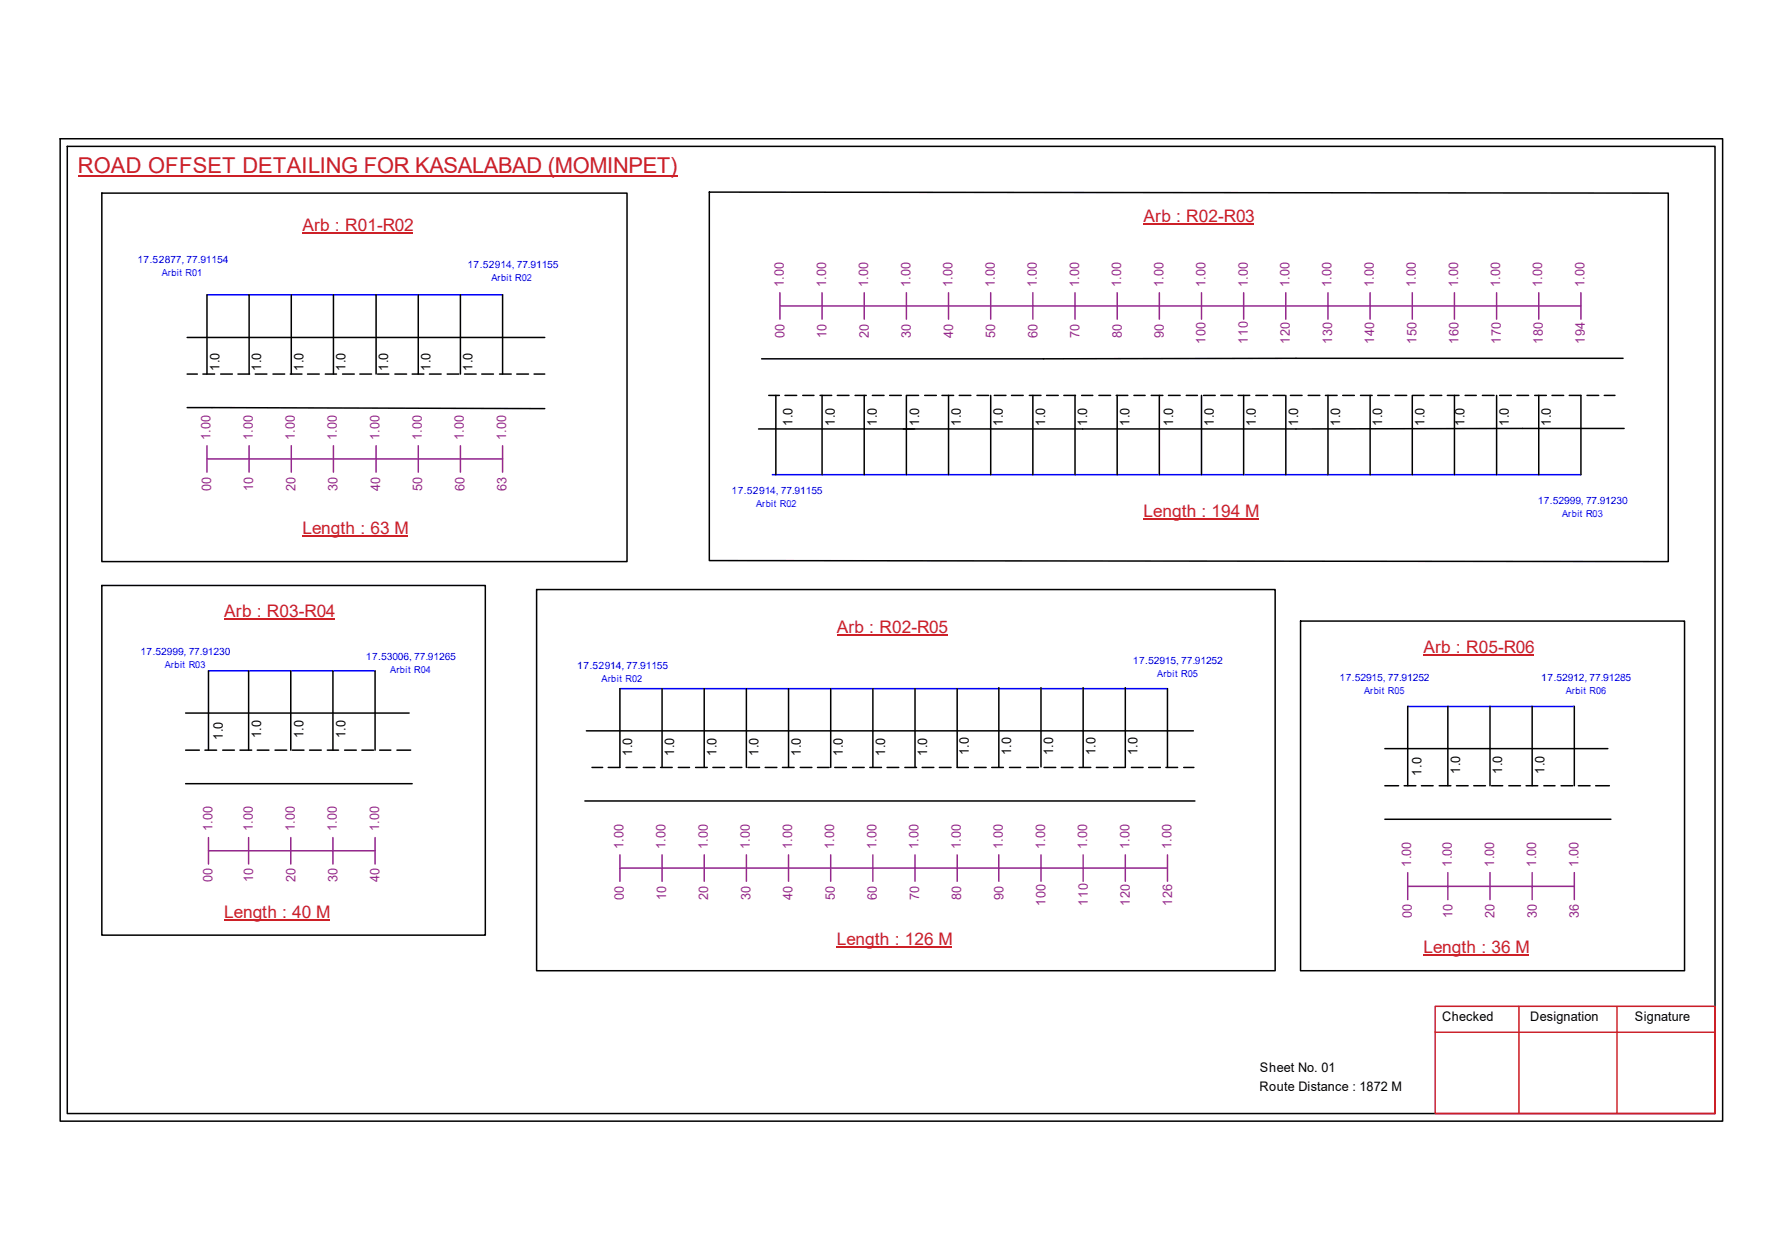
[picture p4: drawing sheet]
<svg xmlns="http://www.w3.org/2000/svg" width="297mm" height="210mm" viewBox="0 0 297 210" stroke-linecap="round" stroke-linejoin="round" font-family="sans-serif">
<defs><g id="words">
<text font-size="3.6" fill="#cd2027" x="13" y="28.9">ROAD OFFSET DETAILING FOR KASALABAD (MOMINPET)</text>
<g font-size="2.9" fill="#cd2027">
<text x="50.4" y="38.5">Arb : R01-R02</text>
<text x="190.6" y="36.9">Arb : R02-R03</text>
<text x="50.4" y="88.9">Length : 63 M</text>
<text x="190.6" y="86.2">Length : 194 M</text>
<text x="37.4" y="102.8">Arb : R03-R04</text>
<text x="139.5" y="105.5">Arb : R02-R05</text>
<text x="237.3" y="108.7">Arb : R05-R06</text>
<text x="37.4" y="152.9">Length : 40 M</text>
<text x="139.5" y="157.4">Length : 126 M</text>
<text x="237.3" y="158.8">Length : 36 M</text>
</g>
<g font-size="2.2" fill="#93278f">
<text x="130.7" y="47.8" transform="rotate(-90 130.7 47.8)">1.00</text>
<text x="137.7" y="47.8" transform="rotate(-90 137.7 47.8)">1.00</text>
<text x="144.7" y="47.8" transform="rotate(-90 144.7 47.8)">1.00</text>
<text x="151.8" y="47.8" transform="rotate(-90 151.8 47.8)">1.00</text>
<text x="158.8" y="47.8" transform="rotate(-90 158.8 47.8)">1.00</text>
<text x="165.8" y="47.8" transform="rotate(-90 165.8 47.8)">1.00</text>
<text x="172.8" y="47.8" transform="rotate(-90 172.8 47.8)">1.00</text>
<text x="179.9" y="47.8" transform="rotate(-90 179.9 47.8)">1.00</text>
<text x="186.9" y="47.8" transform="rotate(-90 186.9 47.8)">1.00</text>
<text x="193.9" y="47.8" transform="rotate(-90 193.9 47.8)">1.00</text>
<text x="201" y="47.8" transform="rotate(-90 201 47.8)">1.00</text>
<text x="208" y="47.8" transform="rotate(-90 208 47.8)">1.00</text>
<text x="214.9" y="47.8" transform="rotate(-90 214.9 47.8)">1.00</text>
<text x="222" y="47.8" transform="rotate(-90 222 47.8)">1.00</text>
<text x="229" y="47.8" transform="rotate(-90 229 47.8)">1.00</text>
<text x="236" y="47.8" transform="rotate(-90 236 47.8)">1.00</text>
<text x="243" y="47.8" transform="rotate(-90 243 47.8)">1.00</text>
<text x="250.1" y="47.8" transform="rotate(-90 250.1 47.8)">1.00</text>
<text x="257.1" y="47.8" transform="rotate(-90 257.1 47.8)">1.00</text>
<text x="264.1" y="47.8" transform="rotate(-90 264.1 47.8)">1.00</text>
<text x="130.8" y="56.3" transform="rotate(-90 130.8 56.3)">00</text>
<text x="137.8" y="56.3" transform="rotate(-90 137.8 56.3)">10</text>
<text x="144.8" y="56.3" transform="rotate(-90 144.8 56.3)">20</text>
<text x="151.8" y="56.3" transform="rotate(-90 151.8 56.3)">30</text>
<text x="158.9" y="56.3" transform="rotate(-90 158.9 56.3)">40</text>
<text x="165.9" y="56.3" transform="rotate(-90 165.9 56.3)">50</text>
<text x="172.9" y="56.3" transform="rotate(-90 172.9 56.3)">60</text>
<text x="180" y="56.3" transform="rotate(-90 180 56.3)">70</text>
<text x="187" y="56.3" transform="rotate(-90 187 56.3)">80</text>
<text x="194" y="56.3" transform="rotate(-90 194 56.3)">90</text>
<text x="201" y="57.2" transform="rotate(-90 201 57.2)">100</text>
<text x="208" y="57.2" transform="rotate(-90 208 57.2)">110</text>
<text x="215" y="57.2" transform="rotate(-90 215 57.2)">120</text>
<text x="222" y="57.2" transform="rotate(-90 222 57.2)">130</text>
<text x="229.1" y="57.2" transform="rotate(-90 229.1 57.2)">140</text>
<text x="236.1" y="57.2" transform="rotate(-90 236.1 57.2)">150</text>
<text x="243.1" y="57.2" transform="rotate(-90 243.1 57.2)">160</text>
<text x="250.1" y="57.2" transform="rotate(-90 250.1 57.2)">170</text>
<text x="257.2" y="57.2" transform="rotate(-90 257.2 57.2)">180</text>
<text x="264.2" y="57.2" transform="rotate(-90 264.2 57.2)">194</text>
<text x="35.1" y="73.3" transform="rotate(-90 35.1 73.3)">1.00</text>
<text x="42.1" y="73.3" transform="rotate(-90 42.1 73.3)">1.00</text>
<text x="49.1" y="73.3" transform="rotate(-90 49.1 73.3)">1.00</text>
<text x="56.2" y="73.3" transform="rotate(-90 56.2 73.3)">1.00</text>
<text x="63.3" y="73.3" transform="rotate(-90 63.3 73.3)">1.00</text>
<text x="70.3" y="73.3" transform="rotate(-90 70.3 73.3)">1.00</text>
<text x="77.3" y="73.3" transform="rotate(-90 77.3 73.3)">1.00</text>
<text x="84.4" y="73.3" transform="rotate(-90 84.4 73.3)">1.00</text>
<text x="35.2" y="81.8" transform="rotate(-90 35.2 81.8)">00</text>
<text x="42.2" y="81.8" transform="rotate(-90 42.2 81.8)">10</text>
<text x="49.2" y="81.8" transform="rotate(-90 49.2 81.8)">20</text>
<text x="56.3" y="81.8" transform="rotate(-90 56.3 81.8)">30</text>
<text x="63.4" y="81.8" transform="rotate(-90 63.4 81.8)">40</text>
<text x="70.4" y="81.8" transform="rotate(-90 70.4 81.8)">50</text>
<text x="77.4" y="81.8" transform="rotate(-90 77.4 81.8)">60</text>
<text x="84.5" y="81.8" transform="rotate(-90 84.5 81.8)">63</text>
<text x="35.4" y="138.5" transform="rotate(-90 35.4 138.5)">1.00</text>
<text x="42.1" y="138.5" transform="rotate(-90 42.1 138.5)">1.00</text>
<text x="49.1" y="138.5" transform="rotate(-90 49.1 138.5)">1.00</text>
<text x="56.2" y="138.5" transform="rotate(-90 56.2 138.5)">1.00</text>
<text x="63.2" y="138.5" transform="rotate(-90 63.2 138.5)">1.00</text>
<text x="103.9" y="141.5" transform="rotate(-90 103.9 141.5)">1.00</text>
<text x="111" y="141.5" transform="rotate(-90 111 141.5)">1.00</text>
<text x="118" y="141.5" transform="rotate(-90 118 141.5)">1.00</text>
<text x="125" y="141.5" transform="rotate(-90 125 141.5)">1.00</text>
<text x="132" y="141.5" transform="rotate(-90 132 141.5)">1.00</text>
<text x="139.1" y="141.5" transform="rotate(-90 139.1 141.5)">1.00</text>
<text x="146.1" y="141.5" transform="rotate(-90 146.1 141.5)">1.00</text>
<text x="153.1" y="141.5" transform="rotate(-90 153.1 141.5)">1.00</text>
<text x="160.1" y="141.5" transform="rotate(-90 160.1 141.5)">1.00</text>
<text x="167.2" y="141.5" transform="rotate(-90 167.2 141.5)">1.00</text>
<text x="174.2" y="141.5" transform="rotate(-90 174.2 141.5)">1.00</text>
<text x="181.2" y="141.5" transform="rotate(-90 181.2 141.5)">1.00</text>
<text x="188.3" y="141.5" transform="rotate(-90 188.3 141.5)">1.00</text>
<text x="195.3" y="141.5" transform="rotate(-90 195.3 141.5)">1.00</text>
<text x="35.4" y="147" transform="rotate(-90 35.4 147)">00</text>
<text x="42.2" y="147" transform="rotate(-90 42.2 147)">10</text>
<text x="49.2" y="147" transform="rotate(-90 49.2 147)">20</text>
<text x="56.3" y="147" transform="rotate(-90 56.3 147)">30</text>
<text x="63.3" y="147" transform="rotate(-90 63.3 147)">40</text>
<text x="104" y="149.9" transform="rotate(-90 104 149.9)">00</text>
<text x="111" y="149.9" transform="rotate(-90 111 149.9)">10</text>
<text x="118.1" y="149.9" transform="rotate(-90 118.1 149.9)">20</text>
<text x="125.1" y="149.9" transform="rotate(-90 125.1 149.9)">30</text>
<text x="132.1" y="149.9" transform="rotate(-90 132.1 149.9)">40</text>
<text x="139.1" y="149.9" transform="rotate(-90 139.1 149.9)">50</text>
<text x="146.2" y="149.9" transform="rotate(-90 146.2 149.9)">60</text>
<text x="153.2" y="149.9" transform="rotate(-90 153.2 149.9)">70</text>
<text x="160.2" y="149.9" transform="rotate(-90 160.2 149.9)">80</text>
<text x="167.3" y="149.9" transform="rotate(-90 167.3 149.9)">90</text>
<text x="235.2" y="144.4" transform="rotate(-90 235.2 144.4)">1.00</text>
<text x="242" y="144.4" transform="rotate(-90 242 144.4)">1.00</text>
<text x="249" y="144.4" transform="rotate(-90 249 144.4)">1.00</text>
<text x="256.1" y="144.4" transform="rotate(-90 256.1 144.4)">1.00</text>
<text x="263.1" y="144.4" transform="rotate(-90 263.1 144.4)">1.00</text>
<text x="174.3" y="150.9" transform="rotate(-90 174.3 150.9)">100</text>
<text x="181.3" y="150.9" transform="rotate(-90 181.3 150.9)">110</text>
<text x="188.3" y="150.9" transform="rotate(-90 188.3 150.9)">120</text>
<text x="195.4" y="150.9" transform="rotate(-90 195.4 150.9)">126</text>
<text x="235.3" y="152.9" transform="rotate(-90 235.3 152.9)">00</text>
<text x="242.1" y="152.9" transform="rotate(-90 242.1 152.9)">10</text>
<text x="249.1" y="152.9" transform="rotate(-90 249.1 152.9)">20</text>
<text x="256.2" y="152.9" transform="rotate(-90 256.2 152.9)">30</text>
<text x="263.2" y="152.9" transform="rotate(-90 263.2 152.9)">36</text>
</g>
<g font-size="2.2">
<text x="36.6" y="61.8" transform="rotate(-90 36.6 61.8)">1.0</text>
<text x="43.6" y="61.8" transform="rotate(-90 43.6 61.8)">1.0</text>
<text x="50.6" y="61.8" transform="rotate(-90 50.6 61.8)">1.0</text>
<text x="57.6" y="61.8" transform="rotate(-90 57.6 61.8)">1.0</text>
<text x="64.7" y="61.8" transform="rotate(-90 64.7 61.8)">1.0</text>
<text x="71.8" y="61.8" transform="rotate(-90 71.8 61.8)">1.0</text>
<text x="78.8" y="61.8" transform="rotate(-90 78.8 61.8)">1.0</text>
<text x="132.1" y="71" transform="rotate(-90 132.1 71)">1.0</text>
<text x="139.1" y="71" transform="rotate(-90 139.1 71)">1.0</text>
<text x="146.2" y="71" transform="rotate(-90 146.2 71)">1.0</text>
<text x="153.2" y="71" transform="rotate(-90 153.2 71)">1.0</text>
<text x="160.1" y="71" transform="rotate(-90 160.1 71)">1.0</text>
<text x="167.2" y="71" transform="rotate(-90 167.2 71)">1.0</text>
<text x="174.2" y="71" transform="rotate(-90 174.2 71)">1.0</text>
<text x="181.2" y="71" transform="rotate(-90 181.2 71)">1.0</text>
<text x="188.3" y="71" transform="rotate(-90 188.3 71)">1.0</text>
<text x="195.5" y="71" transform="rotate(-90 195.5 71)">1.0</text>
<text x="202.3" y="71" transform="rotate(-90 202.3 71)">1.0</text>
<text x="209.3" y="71" transform="rotate(-90 209.3 71)">1.0</text>
<text x="216.4" y="71" transform="rotate(-90 216.4 71)">1.0</text>
<text x="223.4" y="71" transform="rotate(-90 223.4 71)">1.0</text>
<text x="230.4" y="71" transform="rotate(-90 230.4 71)">1.0</text>
<text x="237.4" y="71" transform="rotate(-90 237.4 71)">1.0</text>
<text x="244.1" y="71" transform="rotate(-90 244.1 71)">1.0</text>
<text x="251.5" y="71" transform="rotate(-90 251.5 71)">1.0</text>
<text x="258.5" y="71" transform="rotate(-90 258.5 71)">1.0</text>
<text x="37.1" y="123.3" transform="rotate(-90 37.1 123.3)">1.0</text>
<text x="43.6" y="123" transform="rotate(-90 43.6 123)">1.0</text>
<text x="50.6" y="123" transform="rotate(-90 50.6 123)">1.0</text>
<text x="57.6" y="123" transform="rotate(-90 57.6 123)">1.0</text>
<text x="105.4" y="125.9" transform="rotate(-90 105.4 125.9)">1.0</text>
<text x="112.4" y="125.9" transform="rotate(-90 112.4 125.9)">1.0</text>
<text x="119.4" y="125.9" transform="rotate(-90 119.4 125.9)">1.0</text>
<text x="126.4" y="125.9" transform="rotate(-90 126.4 125.9)">1.0</text>
<text x="133.5" y="125.9" transform="rotate(-90 133.5 125.9)">1.0</text>
<text x="140.5" y="125.9" transform="rotate(-90 140.5 125.9)">1.0</text>
<text x="147.5" y="125.9" transform="rotate(-90 147.5 125.9)">1.0</text>
<text x="154.6" y="125.9" transform="rotate(-90 154.6 125.9)">1.0</text>
<text x="161.5" y="125.8" transform="rotate(-90 161.5 125.8)">1.0</text>
<text x="168.5" y="125.8" transform="rotate(-90 168.5 125.8)">1.0</text>
<text x="175.6" y="125.8" transform="rotate(-90 175.6 125.8)">1.0</text>
<text x="182.6" y="125.8" transform="rotate(-90 182.6 125.8)">1.0</text>
<text x="189.6" y="125.8" transform="rotate(-90 189.6 125.8)">1.0</text>
<text x="236.9" y="129.2" transform="rotate(-90 236.9 129.2)">1.0</text>
<text x="243.4" y="128.9" transform="rotate(-90 243.4 128.9)">1.0</text>
<text x="250.4" y="128.9" transform="rotate(-90 250.4 128.9)">1.0</text>
<text x="257.4" y="128.9" transform="rotate(-90 257.4 128.9)">1.0</text>
<text x="240.4" y="170.1">Checked</text>
<text x="255.1" y="170.1">Designation</text>
<text x="272.5" y="170.1">Signature</text>
<text x="210" y="178.6">Sheet No. 01</text>
<text x="209.9" y="181.7">Route Distance : 1872 M</text>
</g>
<g font-size="1.7" fill="#00f">
<text x="22.9" y="43.9">17.52877, 77.91154</text>
<text x="77.9" y="44.6">17.52914, 77.91155</text>
<text x="122" y="82.3">17.52914, 77.91155</text>
<text x="256.3" y="84">17.52999, 77.91230</text>
<text x="23.4" y="109.1">17.52999, 77.91230</text>
<text x="61" y="110">17.53006, 77.91265</text>
<text x="96.2" y="111.4">17.52914, 77.91155</text>
<text x="188.8" y="110.7">17.52915, 77.91252</text>
<text x="223.3" y="113.5">17.52915, 77.91252</text>
<text x="256.9" y="113.5">17.52912, 77.91285</text>
</g>
<g font-size="1.6" fill="#00f">
<text x="27" y="46">Arbit R01</text>
<text x="81.9" y="46.7">Arbit R02</text>
<text x="126" y="84.5">Arbit R02</text>
<text x="260.4" y="86.1">Arbit R03</text>
<text x="27.5" y="111.3">Arbit R03</text>
<text x="65.1" y="112.1">Arbit R04</text>
<text x="100.3" y="113.5">Arbit R02</text>
<text x="192.9" y="112.8">Arbit R05</text>
<text x="227.4" y="115.6">Arbit R05</text>
<text x="261" y="115.7">Arbit R06</text>
</g>
</g></defs>
<g fill="none" stroke="#000" stroke-width=".25">
<path d="M10 23.1h277.1v163.7h-277.1zM11.2 24.4h274.7v161.1h-274.7zM17 32.2h87.5v61.4h-87.5zM118.2 32l159.9 .2v61.4l-159.9-.2zM31.2 56.2h59.6M34.5 49.1v13.2M41.5 49.1v13.2M48.6 49.1v13.2M55.6 49.1v13.2M62.7 49.1v13.2M69.7 49.1v13.2M76.7 49.1v13.2"/>
<path d="M83.8 49.1v13.2M270.5 59.7l-143.5 .1M31.2 67.9l59.6 .2M31.2 62.3h1.7M33.8 62.3h2M36.8 62.3h1.9M39.7 62.3h1.9M42.5 62.3h2M45.5 62.3h2M48.4 62.3h1.9M51.3 62.3h1.9M54.2 62.3h1.9"/>
<path d="M57.1 62.3h2M60 62.3h1.9M62.9 62.3h1.9M65.8 62.3h2M68.7 62.3h2M71.6 62.3h1.9M74.5 62.3h2M77.4 62.3h2M80.3 62.3h2M83.3 62.3h1.9M86.1 62.3h2M89 62.3h1.8"/>
<path d="M128.1 65.9h1.8M129.3 65.9v13.2M130.8 65.9h2M133.8 65.9h1.9M136.7 65.9h1.9M137 65.9v13.2M139.6 65.9h1.9M142.5 65.9h1.9M144.1 65.9v13.2M145.4 65.9h2M148.3 65.9h1.9M151.1 65.9v13.2"/>
<path d="M151.2 65.9h1.9M154.1 65.9h2M157 65.9h2M158.1 65.9v13.2M159.9 65.9h1.9M162.9 65.9h1.9M165.1 65.9v13.2M165.7 65.9h2M168.6 65.9h2M171.6 65.9h1.9M172.2 65.9v13.2M174.5 65.9h1.9"/>
<path d="M177.3 65.9h2M179.2 65.9v13.2M180.3 65.9h1.9M183.2 65.9h1.9M186.1 65.9h1.9M186.2 65.9v13.2M189 65.9h1.9M191.9 65.9h1.9M193.2 65.9v13.2M194.8 65.9h1.9M197.7 65.9h1.9M200.3 65.9v13.2"/>
<path d="M200.6 65.9h2M203.5 65.9h1.9M206.4 65.9h1.9M207.3 65.9v13.2M209.3 65.9h2M212.2 65.9h2M214.3 65.9v13.2M215.1 65.9h1.9M218.1 65.9h1.9M220.9 65.9h2M221.4 65.9v13.2M223.8 65.9h2"/>
<path d="M226.8 65.9h1.9M228.4 65.9v13.2M229.7 65.9h1.9M232.5 65.9h2M235.4 65.9v13.2M235.5 65.9h1.9M238.4 65.9h1.9M241.3 65.9h1.9M242.4 65.9v13.2M244.2 65.9h1.9M247.1 65.9h1.9M249.5 65.9v13.2"/>
<path d="M250 65.9h1.9M252.9 65.9h1.9M255.8 65.9h2M256.5 65.9v13.2M258.7 65.9h1.9M261.6 65.9h1.9v13.2M264.5 65.9h2M267.4 65.9h1.8M270.7 71.4l-144.3 .1M17 97.5h63.9v58.3h-63.9zM89.4 98.2h123.2v63.5h-123.2zM30.9 118.8h37.3"/>
<path d="M34.8 111.8v13.2M41.4 111.8v13.2M48.5 111.8v13.2M55.5 111.8v13.2M62.5 111.8v13.2M103.3 114.7v13.1h-1.9M110.4 114.7v13.1M117.4 114.7v13.1M124.4 114.7v13.1M131.4 114.7v13.1M138.5 114.7v13.1M145.5 114.7v13.1"/>
<path d="M152.5 114.7v13.1M159.6 114.7v13.1h1.8M166.5 114.6v13.2M173.5 114.6v13.2M180.5 114.6v13.2M187.6 114.6v13.2M194.6 114.7v13.1M216.8 103.5h64v58.2h-64zM234.7 117.7v13.2M241.3 117.7v13.2M248.4 117.7v13.2M255.4 117.7v13.2"/>
<path d="M262.4 117.7v13.2M30.9 130.6h37.8M30.9 125h2.3M34.2 125h1.9M37.1 125h2M40 125h1.9M42.9 125h1.9M45.8 125h2M48.7 125h2M51.6 125h1.9M54.6 125h1.8M57.4 125h2"/>
<path d="M60.3 125h2M63.3 125h1.8M66.2 125h2.2M97.5 133.4h101.7M97.7 121.8h101.2M98.7 127.8h1.8M104.3 127.8h1.9M107.2 127.8h2M110.1 127.8h2M113.1 127.8h1.8M115.9 127.8h2M118.8 127.8h2"/>
<path d="M121.7 127.8h2M124.7 127.8h1.9M127.5 127.8h2M130.4 127.8h2M133.4 127.8h1.9M136.3 127.8h1.9M139.1 127.8h2M142.1 127.8h2M145 127.8h1.9M147.9 127.8h1.9M150.8 127.8h2M153.7 127.8h2"/>
<path d="M156.6 127.8h1.9M162.4 127.8h2M165.3 127.8h2M168.3 127.8h1.8M171.2 127.8h1.9M174 127.8h2M176.9 127.8h2M179.9 127.8h1.9M182.7 127.8h2M185.6 127.8h2M188.6 127.8h1.9M191.5 127.8h1.9"/>
<path d="M194.3 127.8h2M197.3 127.8h1.7M230.8 124.7h37.2M230.8 136.5h37.7M230.8 130.9h2.3M234.1 130.9h1.9M236.9 130.9h2M239.9 130.9h1.9M242.8 130.9h1.9M245.7 130.9h1.9M248.6 130.9h1.9M251.5 130.9h1.9"/>
<path d="M254.4 130.9h1.9M257.3 130.9h1.9M260.2 130.9h2M263.1 130.9h1.9M266 130.9h2.3"/>
</g>
<path d="M239.2 167.6h46.7v17.9h-46.7zM239.2 172h46.7M253.2 167.6v17.9M269.5 167.6v17.9" fill="none" stroke="#cc1f26" stroke-width=".25"/>
<path d="M13 29.3h99.9" fill="none" stroke="#cd2027" stroke-width=".25"/>
<path d="M34.5 49.1h49.3M128.7 79.1h134.8M34.8 111.8h27.7M103.3 114.7h91.3M234.7 117.7h27.7" fill="none" stroke="#00f" stroke-width=".25"/>
<g fill="none" stroke="#93278f" stroke-width=".25">
<path d="M130 51h133.5M130 48.8v4.4M137 48.8v4.4M144.1 48.8v4.4M151.1 48.8v4.4M158.1 48.8v4.4M165.1 48.8v4.4M172.2 48.8v4.4M179.2 48.8v4.4M186.2 48.8v4.4M193.2 48.8v4.4M200.3 48.8v4.4"/>
<path d="M207.3 48.8v4.4M214.3 48.8v4.4M221.4 48.8v4.4M228.4 48.8v4.4M235.4 48.8v4.4M242.4 48.8v4.4M249.5 48.8v4.4M256.5 48.8v4.4M263.5 48.8v4.4M34.5 76.5h49.3M34.5 74.3v4.4M41.5 74.3v4.4"/>
<path d="M48.6 74.3v4.4M55.6 74.3v4.4M62.7 74.3v4.4M69.7 74.3v4.4M76.7 74.3v4.4M83.8 74.3v4.4M34.8 139.5v4.4M41.4 139.5v4.4M48.5 139.5v4.4M55.5 139.5v4.4M62.5 139.5v4.4M34.8 141.7h27.7"/>
<path d="M103.3 144.6h91.3M103.3 142.4v4.4M110.4 142.4v4.4M117.4 142.4v4.4M124.4 142.4v4.4M131.4 142.4v4.4M138.5 142.4v4.4M145.5 142.4v4.4M152.5 142.4v4.4M159.6 142.4v4.4M166.5 142.4v4.4M173.5 142.4v4.4"/>
<path d="M180.5 142.4v4.4M187.6 142.4v4.4M194.6 142.4v4.4M234.7 147.7h27.7M234.7 145.4v4.5M241.3 145.4v4.5M248.4 145.4v4.5M255.4 145.4v4.5M262.4 145.4v4.5"/>
</g>
<path d="M50.4 38.9h18.5M190.6 37.3h18.5M50.4 89.2h17.6M190.6 86.5h19.2M37.4 103.1h18.4M139.5 105.8h18.4M237.3 109.1h18.4M37.4 153.2h17.6M139.5 157.7h19.2M237.3 159.2h17.6" fill="none" stroke="#cd2027" stroke-width=".17"/>
<use href="#words"/>
</svg>
